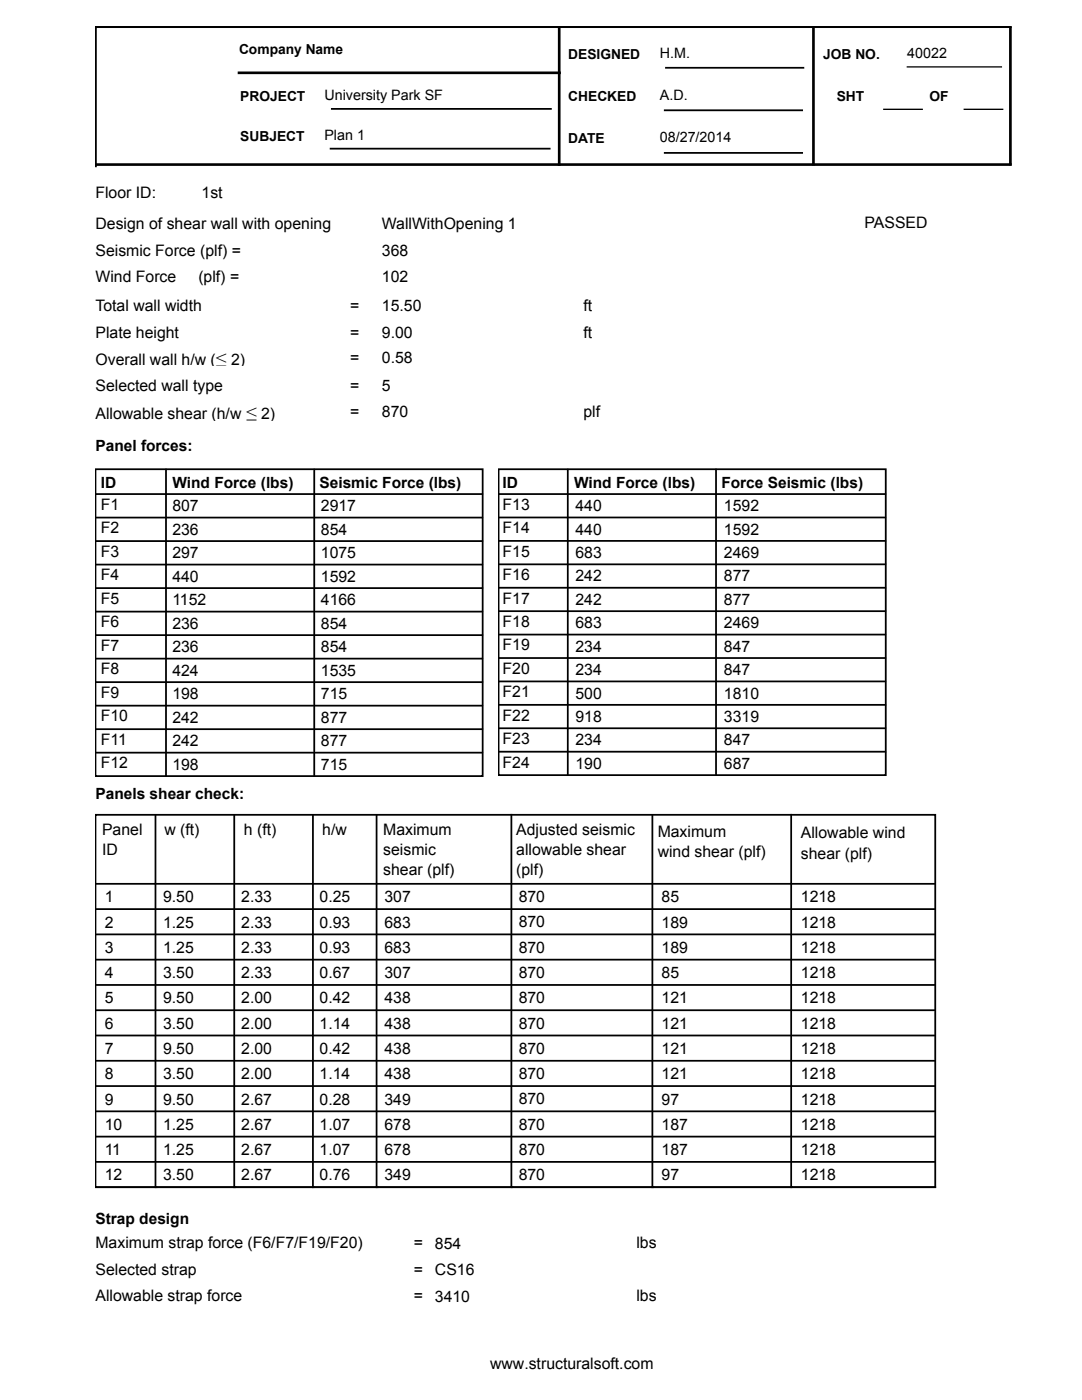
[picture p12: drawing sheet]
<svg xmlns="http://www.w3.org/2000/svg" width="216mm" height="279mm" viewBox="0 0 216 279" stroke-linecap="round" stroke-linejoin="round" font-family="sans-serif">
<defs><g id="words">
<g font-size="3.8">
<text x="43.2" y="72.8">≤</text>
<text x="49.2" y="83.7">≤</text>
</g>
<g font-size="3.2">
<text x="19" y="39.4">Floor ID:</text>
<text x="40.2" y="39.4">1st</text>
<text x="19" y="45.8">Design of shear wall with opening</text>
<text x="76.2" y="45.8">WallWithOpening 1</text>
<text x="172.5" y="45.5">PASSED</text>
<text x="19" y="51.1">Seismic Force (plf) =</text>
<text x="76.2" y="51.1">368</text>
<text x="19" y="56.4">Wind Force</text>
<text x="39.6" y="56.4">(plf) =</text>
<text x="76.2" y="56.4">102</text>
<text x="19" y="62.1">Total wall width</text>
<text x="69.8" y="62.1">=</text>
<text x="76.2" y="62.1">15.50</text>
<text x="116.4" y="62.1">ft</text>
<text x="19" y="67.4">Plate height</text>
<text x="69.8" y="67.4">=</text>
<text x="76.2" y="67.4">9.00</text>
<text x="116.4" y="67.4">ft</text>
<text x="19" y="72.8">Overall wall h/w (</text>
<text x="19" y="78">Selected wall type</text>
<text x="46.1" y="72.8">2)</text>
<text x="69.8" y="72.4">=</text>
<text x="69.8" y="78">=</text>
<text x="76.2" y="72.4">0.58</text>
<text x="76.2" y="78">5</text>
<text x="19" y="83.7">Allowable shear (h/w</text>
<text x="52.1" y="83.7">2)</text>
<text x="69.8" y="83.3">=</text>
<text x="76.2" y="83.3">870</text>
<text x="116.4" y="83.3">plf</text>
<text x="20.1" y="101.8">F1</text>
<text x="100.3" y="101.8">F13</text>
<text x="20.1" y="106.5">F2</text>
<text x="34.4" y="102">807</text>
<text x="34.4" y="106.7">236</text>
<text x="64" y="102">2917</text>
<text x="64" y="106.7">854</text>
<text x="100.3" y="106.4">F14</text>
<text x="114.8" y="102">440</text>
<text x="114.8" y="106.7">440</text>
<text x="144.5" y="102">1592</text>
<text x="144.5" y="106.7">1592</text>
<text x="20.1" y="111.1">F3</text>
<text x="34.4" y="111.4">297</text>
<text x="64" y="111.4">1075</text>
<text x="100.3" y="111.1">F15</text>
<text x="114.8" y="111.4">683</text>
<text x="144.5" y="111.4">2469</text>
<text x="20.1" y="115.8">F4</text>
<text x="34.4" y="116.1">440</text>
<text x="64" y="116.1">1592</text>
<text x="100.3" y="115.8">F16</text>
<text x="114.8" y="116">242</text>
<text x="144.5" y="116">877</text>
<text x="20.1" y="120.5">F5</text>
<text x="20.1" y="125.2">F6</text>
<text x="34.4" y="120.8">1152</text>
<text x="34.4" y="125.5">236</text>
<text x="64" y="120.8">4166</text>
<text x="64" y="125.5">854</text>
<text x="100.3" y="120.5">F17</text>
<text x="100.3" y="125.1">F18</text>
<text x="114.8" y="120.7">242</text>
<text x="114.8" y="125.4">683</text>
<text x="144.5" y="120.7">877</text>
<text x="144.5" y="125.4">2469</text>
<text x="20.1" y="129.9">F7</text>
<text x="34.4" y="130.2">236</text>
<text x="64" y="130.2">854</text>
<text x="100.3" y="129.8">F19</text>
<text x="114.8" y="130.1">234</text>
<text x="144.5" y="130.1">847</text>
<text x="20.1" y="134.6">F8</text>
<text x="34.4" y="134.9">424</text>
<text x="64" y="134.9">1535</text>
<text x="100.3" y="134.5">F20</text>
<text x="114.8" y="134.7">234</text>
<text x="144.5" y="134.7">847</text>
<text x="20.1" y="139.3">F9</text>
<text x="20.1" y="144">F10</text>
<text x="34.4" y="139.6">198</text>
<text x="64" y="139.6">715</text>
<text x="100.3" y="139.2">F21</text>
<text x="100.3" y="143.8">F22</text>
<text x="114.8" y="139.4">500</text>
<text x="144.5" y="139.4">1810</text>
<text x="20.1" y="148.7">F11</text>
<text x="34.4" y="144.3">242</text>
<text x="34.4" y="148.9">242</text>
<text x="64" y="144.3">877</text>
<text x="64" y="148.9">877</text>
<text x="100.3" y="148.5">F23</text>
<text x="114.8" y="144.1">918</text>
<text x="114.8" y="148.8">234</text>
<text x="144.5" y="144.1">3319</text>
<text x="144.5" y="148.8">847</text>
<text x="20.1" y="153.4">F12</text>
<text x="34.4" y="153.6">198</text>
<text x="64" y="153.6">715</text>
<text x="100.3" y="153.2">F24</text>
<text x="114.8" y="153.4">190</text>
<text x="144.5" y="153.4">687</text>
<text x="20.4" y="166.5">Panel</text>
<text x="32.8" y="166.5">w (ft)</text>
<text x="48.7" y="166.6">h (ft)</text>
<text x="64.3" y="166.5">h/w</text>
<text x="76.5" y="166.5">Maximum</text>
<text x="103" y="166.6">Adjusted seismic</text>
<text x="131.2" y="167.1">Maximum</text>
<text x="159.8" y="167.3">Allowable wind</text>
<text x="20.4" y="170.6">ID</text>
<text x="76.5" y="170.6">seismic</text>
<text x="103" y="170.6">allowable shear</text>
<text x="131.2" y="171.1">wind shear (plf)</text>
<text x="159.8" y="171.4">shear (plf)</text>
<text x="76.5" y="174.6">shear (plf)</text>
<text x="103" y="174.6">(plf)</text>
<text x="20.9" y="180.1">1</text>
<text x="20.9" y="185.1">2</text>
<text x="32.5" y="180.1">9.50</text>
<text x="32.5" y="185.1">1.25</text>
<text x="48.2" y="180.1">2.33</text>
<text x="48.2" y="185.1">2.33</text>
<text x="63.8" y="180.1">0.25</text>
<text x="63.8" y="185.1">0.93</text>
<text x="76.7" y="180.1">307</text>
<text x="76.7" y="185.1">683</text>
<text x="103.5" y="180">870</text>
<text x="103.5" y="185.1">870</text>
<text x="132" y="180.1">85</text>
<text x="132" y="185.1">189</text>
<text x="159.8" y="180.1">1218</text>
<text x="159.8" y="185.1">1218</text>
<text x="20.9" y="190.2">3</text>
<text x="32.5" y="190.2">1.25</text>
<text x="48.2" y="190.2">2.33</text>
<text x="63.8" y="190.2">0.93</text>
<text x="76.7" y="190.2">683</text>
<text x="103.5" y="190.1">870</text>
<text x="132" y="190.2">189</text>
<text x="159.8" y="190.2">1218</text>
<text x="20.9" y="195.2">4</text>
<text x="32.5" y="195.2">3.50</text>
<text x="48.2" y="195.2">2.33</text>
<text x="63.8" y="195.2">0.67</text>
<text x="76.7" y="195.2">307</text>
<text x="103.5" y="195.2">870</text>
<text x="132" y="195.2">85</text>
<text x="159.8" y="195.2">1218</text>
<text x="20.9" y="200.3">5</text>
<text x="32.5" y="200.3">9.50</text>
<text x="48.2" y="200.3">2.00</text>
<text x="63.8" y="200.3">0.42</text>
<text x="76.7" y="200.3">438</text>
<text x="103.5" y="200.2">870</text>
<text x="132" y="200.3">121</text>
<text x="159.8" y="200.3">1218</text>
<text x="20.9" y="205.3">6</text>
<text x="32.5" y="205.3">3.50</text>
<text x="48.2" y="205.3">2.00</text>
<text x="63.8" y="205.3">1.14</text>
<text x="76.7" y="205.3">438</text>
<text x="103.5" y="205.3">870</text>
<text x="132" y="205.3">121</text>
<text x="159.8" y="205.3">1218</text>
<text x="20.9" y="210.3">7</text>
<text x="20.9" y="215.4">8</text>
<text x="32.5" y="210.3">9.50</text>
<text x="32.5" y="215.4">3.50</text>
<text x="48.2" y="210.3">2.00</text>
<text x="48.2" y="215.4">2.00</text>
<text x="63.8" y="210.3">0.42</text>
<text x="63.8" y="215.4">1.14</text>
<text x="76.7" y="210.3">438</text>
<text x="76.7" y="215.4">438</text>
<text x="103.5" y="210.3">870</text>
<text x="103.5" y="215.4">870</text>
<text x="132" y="210.3">121</text>
<text x="132" y="215.4">121</text>
<text x="159.8" y="210.3">1218</text>
<text x="159.8" y="215.4">1218</text>
<text x="20.9" y="220.4">9</text>
<text x="32.5" y="220.4">9.50</text>
<text x="48.2" y="220.4">2.67</text>
<text x="63.8" y="220.4">0.28</text>
<text x="76.7" y="220.4">349</text>
<text x="103.5" y="220.4">870</text>
<text x="132" y="220.4">97</text>
<text x="159.8" y="220.4">1218</text>
<text x="20.9" y="225.5">10</text>
<text x="32.5" y="225.5">1.25</text>
<text x="48.2" y="225.5">2.67</text>
<text x="63.8" y="225.5">1.07</text>
<text x="76.7" y="225.5">678</text>
<text x="103.5" y="225.4">870</text>
<text x="132" y="225.5">187</text>
<text x="159.8" y="225.5">1218</text>
<text x="20.9" y="230.5">11</text>
<text x="32.5" y="230.5">1.25</text>
<text x="48.2" y="230.5">2.67</text>
<text x="63.8" y="230.5">1.07</text>
<text x="76.7" y="230.5">678</text>
<text x="103.5" y="230.5">870</text>
<text x="132" y="230.5">187</text>
<text x="159.8" y="230.5">1218</text>
<text x="20.9" y="235.6">12</text>
<text x="32.5" y="235.6">3.50</text>
<text x="48.2" y="235.6">2.67</text>
<text x="63.8" y="235.6">0.76</text>
<text x="76.7" y="235.6">349</text>
<text x="103.5" y="235.5">870</text>
<text x="132" y="235.6">97</text>
<text x="159.8" y="235.6">1218</text>
<text x="19" y="249.1">Maximum strap force (F6/F7/F19/F20)</text>
<text x="82.5" y="249.1">=</text>
<text x="86.8" y="249.2">854</text>
<text x="127" y="249.1">lbs</text>
<text x="19" y="254.4">Selected strap</text>
<text x="82.5" y="254.4">=</text>
<text x="86.8" y="254.5">CS16</text>
<text x="19" y="259.7">Allowable strap force</text>
<text x="82.5" y="259.7">=</text>
<text x="86.8" y="259.8">3410</text>
<text x="127" y="259.7">lbs</text>
<text x="97.8" y="273.2">www.structuralsoft.com</text>
</g>
<g font-size="3.1">
<text x="19" y="90">Panel forces:</text>
<text x="20.1" y="97.4">ID</text>
<text x="34.4" y="97.4">Wind Force (lbs)</text>
<text x="63.7" y="97.3">Seismic Force (lbs)</text>
<text x="100.3" y="97.4">ID</text>
<text x="114.5" y="97.3">Wind Force (lbs)</text>
<text x="143.9" y="97.3">Force Seismic (lbs)</text>
<text x="19" y="159.5">Panels shear check:</text>
<text x="19" y="244.3">Strap design</text>
</g>
<g font-size="2.9">
<text x="131.7" y="11.6">H.M.</text>
<text x="181" y="11.6">40022</text>
<text x="64.7" y="20">University Park SF</text>
<text x="131.7" y="20">A.D.</text>
<text x="64.7" y="27.9">Plan 1</text>
<text x="131.7" y="28.4">08/27/2014</text>
</g>
<g font-size="2.8">
<text x="47.7" y="10.7">Company Name</text>
<text x="113.4" y="11.7">DESIGNED</text>
<text x="164.3" y="11.7">JOB NO.</text>
<text x="47.9" y="20.1">PROJECT</text>
<text x="113.4" y="20.1">CHECKED</text>
<text x="167" y="20.1">SHT</text>
<text x="185.5" y="20.1">OF</text>
<text x="47.9" y="28">SUBJECT</text>
<text x="113.4" y="28.5">DATE</text>
</g>
</g></defs>
<path d="M47.7 14.5h64M111.6 5.3v27.5M162.3 5.6v27.1M201.6 5.3h-182.5v27.8M201.6 5.6v27.1M19.1 32.8h182.5" fill="none" stroke="#000" stroke-width=".53"/>
<path d="M181 13.4h18.8M176.4 21.8h7.6M192.4 21.8h7.7" fill="none" stroke="#000" stroke-width=".26"/>
<g fill="none" stroke="#000" stroke-width=".35">
<path d="M132.9 13.5h27.4M66 29.7h43.7M66.2 21.7h43.7M132.6 22h27.5M132.6 30.5h27.5M19.1 93.6h77.2v61.3h-77.2zM19.1 98.6h77.1M33.1 93.7v61.2M62.7 93.7v61.2M99.5 93.6h77.2v61.1h-77.2zM99.5 98.6h77.2M113.3 93.7v61"/>
<path d="M142.9 93.7v61M19.1 117.4h77.1M19.1 112.7h77.1M19.1 108h77.1M19.1 103.3h77.1M99.5 117.3h77.2M99.5 112.6h77.2M99.5 108h77.2M99.5 103.3h77.2M19.1 136.1h77.1M19.1 131.4h77.1M19.1 126.8h77.1"/>
<path d="M19.1 122.1h77.1M99.5 136h77.2M99.5 131.3h77.2M99.5 126.6h77.2M99.5 122h77.2M19.1 150.2h77.1M19.1 145.5h77.1M19.1 140.8h77.1M99.5 150h77.2M99.5 145.3h77.2M99.5 140.7h77.2M19.1 162.6h167.5v74.3h-167.5z"/>
<path d="M19.1 176.4h167.4M31 162.7v74.2M46.7 162.7v74.2M62.4 162.7v74.2M75.1 162.7v74.2M102 162.6v74.3M130.2 162.7v74.2M157.9 162.6v74.3M19.1 196.6h167.4M19.1 191.5h167.4M19.1 186.5h167.4M19.1 181.4h167.4"/>
<path d="M19.1 216.7h167.4M19.1 211.7h167.4M19.1 206.7h167.4M19.1 201.6h167.4M19.1 236.9h167.5zM19.1 231.9h167.4M19.1 226.8h167.4M19.1 221.8h167.4"/>
</g>
<use href="#words"/>
</svg>
